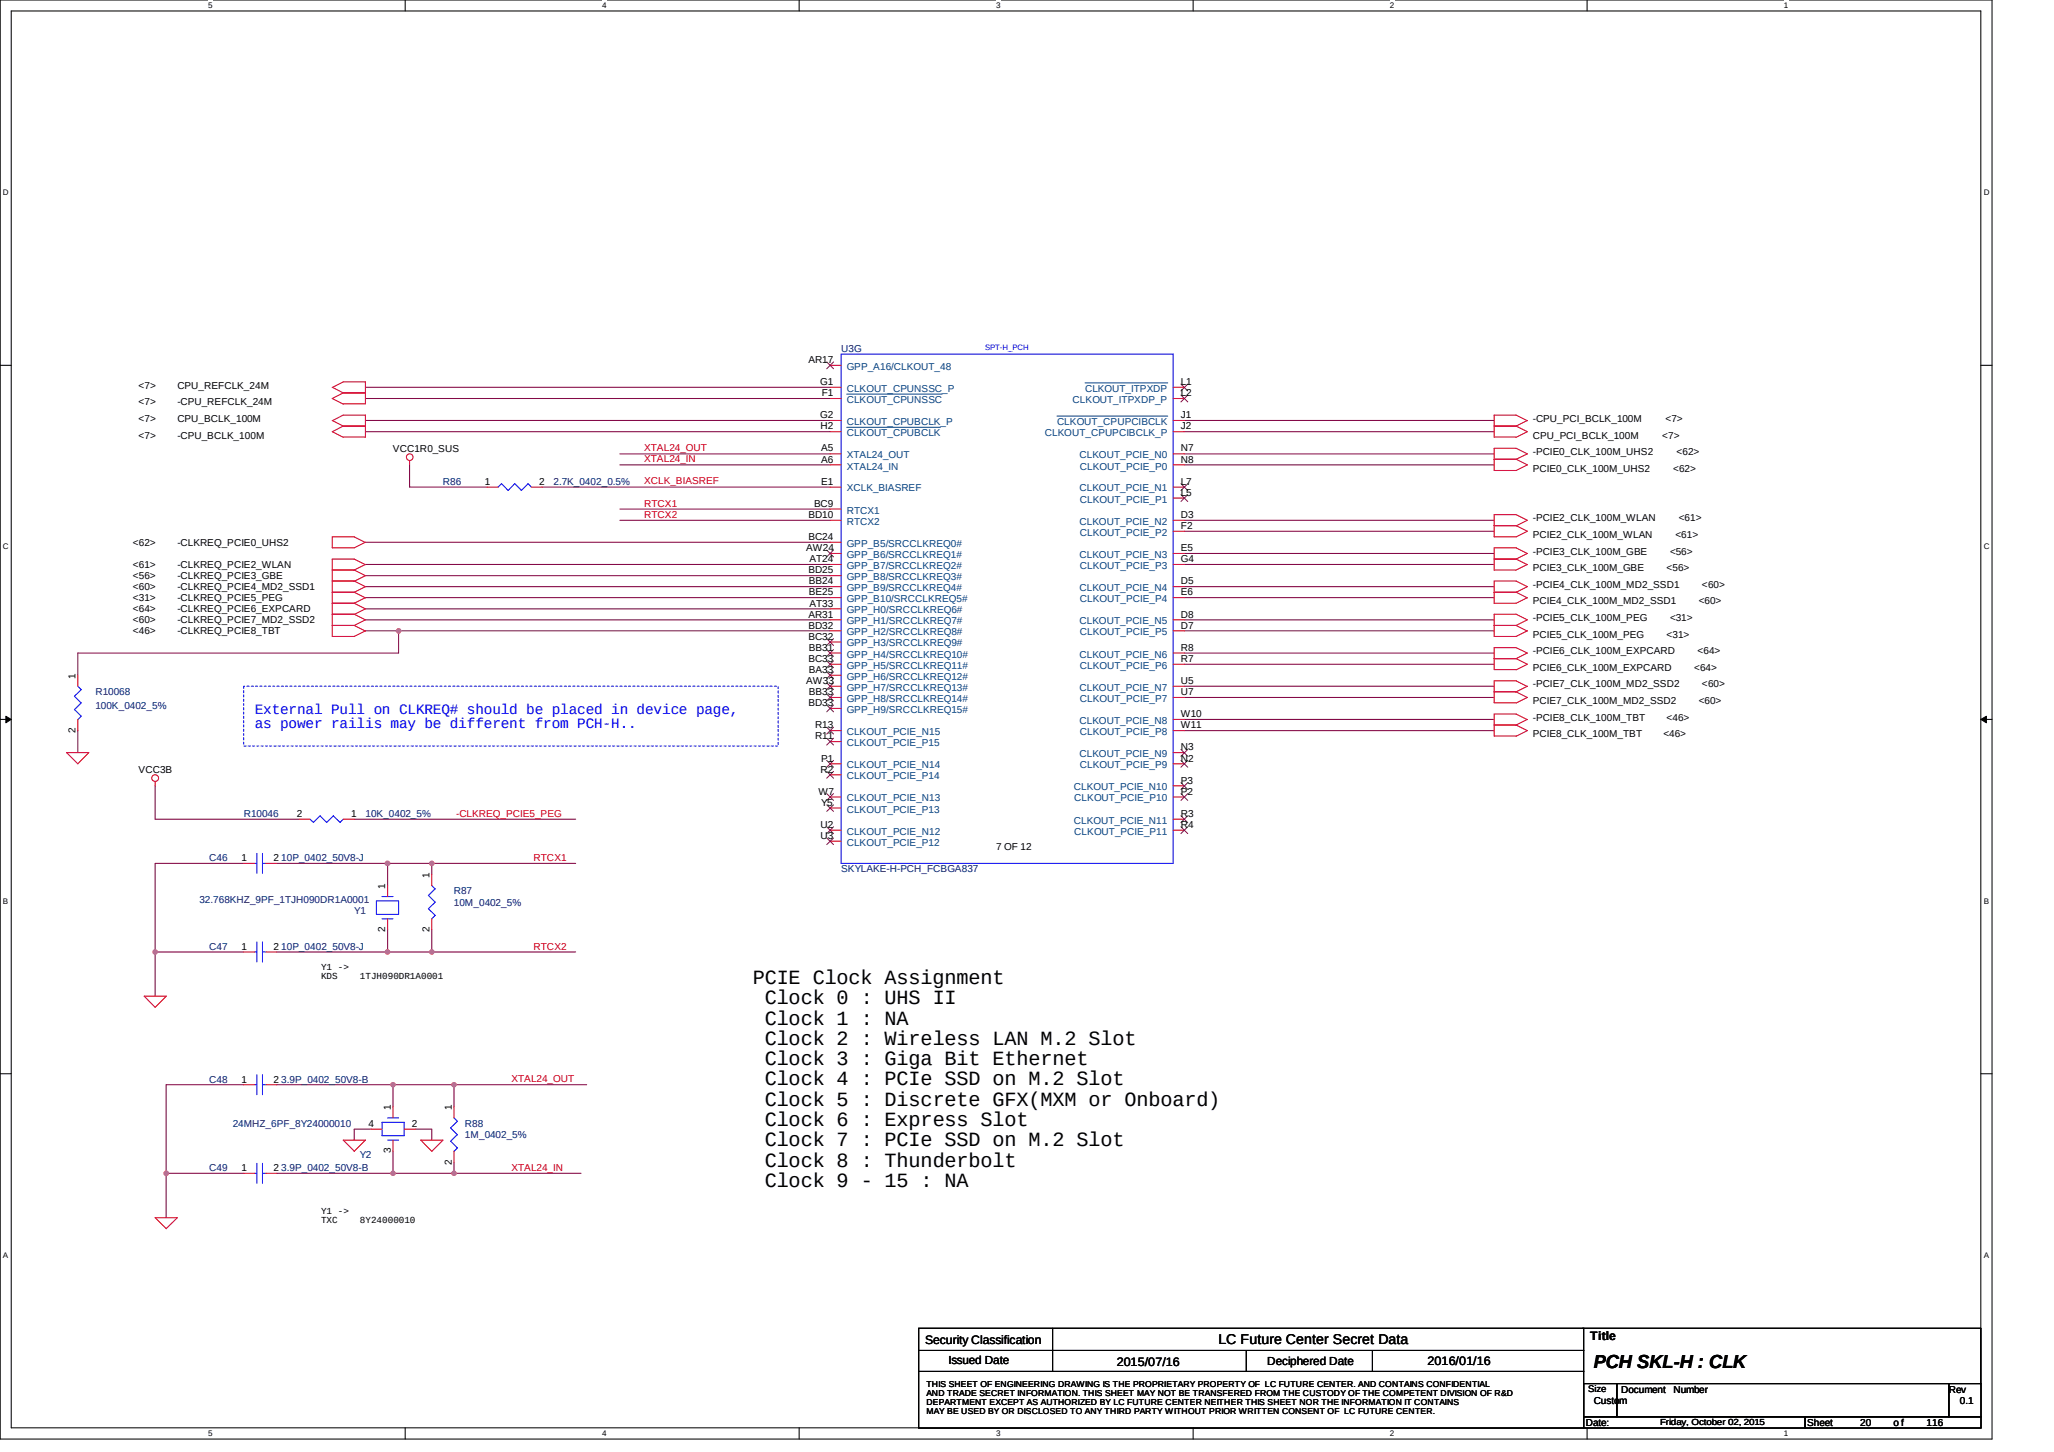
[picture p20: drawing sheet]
<svg xmlns="http://www.w3.org/2000/svg" width="297mm" height="210mm" viewBox="0 0 297 210" stroke-linecap="round" stroke-linejoin="round" font-family="sans-serif">
<defs><g id="words">
<g font-size="2.9">
<text x="108.9" y="142.2">PCIE Clock Assignment</text>
<text x="110.6" y="145.2">Clock 0 : UHS II</text>
<text x="110.6" y="148.1">Clock 1 : NA</text>
<text x="110.6" y="151.1">Clock 2 : Wireless LAN M.2 Slot</text>
<text x="110.6" y="154">Clock 3 : Giga Bit Ethernet</text>
<text x="110.6" y="156.9">Clock 4 : PCIe SSD on M.2 Slot</text>
<text x="110.6" y="159.8">Clock 5 : Discrete GFX(MXM or Onboard)</text>
<text x="110.6" y="162.8">Clock 6 : Express Slot</text>
<text x="110.6" y="165.7">Clock 7 : PCIe SSD on M.2 Slot</text>
<text x="110.6" y="168.7">Clock 8 : Thunderbolt</text>
<text x="110.6" y="171.6">Clock 9 - 15 : NA</text>
</g>
<text font-size="2.7" x="230.5" y="197.7">PCH SKL-H : CLK</text>
<g font-size="2.1" fill="#00f">
<text x="36.8" y="103.2">External Pull on CLKREQ# should be placed in device page,</text>
<text x="36.8" y="105.3">as power railis may be different from PCH-H..</text>
</g>
<text font-size="2" x="176.2" y="194.3">LC Future Center Secret Data</text>
<g font-size="1.8">
<text x="133.8" y="194.2">Security Classification</text>
<text x="161.5" y="197.5">2015/07/16</text>
<text x="206.4" y="197.3">2016/01/16</text>
<text x="230" y="193.8">Title</text>
</g>
<g font-size="1.7">
<text x="137.2" y="197.2">Issued Date</text>
<text x="183.3" y="197.4">Deciphered Date</text>
</g>
<g font-size="1.4">
<text x="116.9" y="52.5">AR17</text>
<text x="20" y="58.6">&lt;7&gt;</text>
<text x="20" y="56.2">&lt;7&gt;</text>
<text x="25.6" y="58.6">-CPU_REFCLK_24M</text>
<text x="25.6" y="56.2">CPU_REFCLK_24M</text>
<text x="118.6" y="55.7">G1</text>
<text x="118.9" y="57.3">F1</text>
<text x="170.8" y="55.7">L1</text>
<text x="170.8" y="57.3">L2</text>
<text x="20" y="61">&lt;7&gt;</text>
<text x="20" y="63.4">&lt;7&gt;</text>
<text x="25.6" y="61">CPU_BCLK_100M</text>
<text x="25.6" y="63.4">-CPU_BCLK_100M</text>
<text x="56.8" y="65.3">VCC1R0_SUS</text>
<text x="118.6" y="60.5">G2</text>
<text x="118.7" y="62.1">H2</text>
<text x="118.7" y="65.3">A5</text>
<text x="170.8" y="60.5">J1</text>
<text x="170.8" y="62.1">J2</text>
<text x="170.8" y="65.3">N7</text>
<text x="221.7" y="65.8">-PCIE0_CLK_100M_UHS2</text>
<text x="221.7" y="61">-CPU_PCI_BCLK_100M</text>
<text x="221.7" y="63.4">CPU_PCI_BCLK_100M</text>
<text x="240.4" y="63.4">&lt;7&gt;</text>
<text x="240.9" y="61">&lt;7&gt;</text>
<text x="242.5" y="65.8">&lt;62&gt;</text>
<text x="70.1" y="70.1">1</text>
<text x="78" y="70.1">2</text>
<text x="118.7" y="66.9">A6</text>
<text x="118.7" y="70.1">E1</text>
<text x="170.8" y="66.9">N8</text>
<text x="170.8" y="70.1">L7</text>
<text x="170.8" y="71.7">L5</text>
<text x="221.7" y="68.2">PCIE0_CLK_100M_UHS2</text>
<text x="242" y="68.2">&lt;62&gt;</text>
<text x="116.9" y="74.9">BD10</text>
<text x="117.7" y="73.3">BC9</text>
<text x="170.8" y="74.9">D3</text>
<text x="170.8" y="76.5">F2</text>
<text x="221.7" y="75.4">-PCIE2_CLK_100M_WLAN</text>
<text x="221.7" y="77.8">PCIE2_CLK_100M_WLAN</text>
<text x="242.3" y="77.8">&lt;61&gt;</text>
<text x="242.8" y="75.4">&lt;61&gt;</text>
<text x="19.2" y="82.1">&lt;61&gt;</text>
<text x="19.2" y="83.7">&lt;56&gt;</text>
<text x="19.2" y="78.9">&lt;62&gt;</text>
<text x="25.6" y="82.1">-CLKREQ_PCIE2_WLAN</text>
<text x="25.6" y="83.7">-CLKREQ_PCIE3_GBE</text>
<text x="25.6" y="78.9">-CLKREQ_PCIE0_UHS2</text>
<text x="116.6" y="79.7">AW24</text>
<text x="116.9" y="78.1">BC24</text>
<text x="116.9" y="82.9">BD25</text>
<text x="117.1" y="81.3">AT24</text>
<text x="170.8" y="79.7">E5</text>
<text x="170.8" y="81.3">G4</text>
<text x="221.7" y="80.2">-PCIE3_CLK_100M_GBE</text>
<text x="221.7" y="82.6">PCIE3_CLK_100M_GBE</text>
<text x="241" y="82.6">&lt;56&gt;</text>
<text x="241.5" y="80.2">&lt;56&gt;</text>
<text x="19.2" y="85.3">&lt;60&gt;</text>
<text x="19.2" y="86.9">&lt;31&gt;</text>
<text x="19.2" y="88.5">&lt;64&gt;</text>
<text x="25.6" y="85.3">-CLKREQ_PCIE4_MD2_SSD1</text>
<text x="25.6" y="86.9">-CLKREQ_PCIE5_PEG</text>
<text x="25.6" y="88.5">-CLKREQ_PCIE6_EXPCARD</text>
<text x="116.9" y="89.3">AR31</text>
<text x="117" y="84.5">BB24</text>
<text x="117" y="86.1">BE25</text>
<text x="117.1" y="87.7">AT33</text>
<text x="170.8" y="84.5">D5</text>
<text x="170.8" y="86.1">E6</text>
<text x="170.8" y="89.3">D8</text>
<text x="221.7" y="87.4">PCIE4_CLK_100M_MD2_SSD1</text>
<text x="221.7" y="85">-PCIE4_CLK_100M_MD2_SSD1</text>
<text x="221.7" y="89.8">-PCIE5_CLK_100M_PEG</text>
<text x="241.5" y="89.8">&lt;31&gt;</text>
<text x="245.7" y="87.4">&lt;60&gt;</text>
<text x="246.1" y="85">&lt;60&gt;</text>
<text x="19.2" y="91.7">&lt;46&gt;</text>
<text x="19.2" y="90.1">&lt;60&gt;</text>
<text x="25.6" y="91.7">-CLKREQ_PCIE8_TBT</text>
<text x="25.6" y="90.1">-CLKREQ_PCIE7_MD2_SSD2</text>
<text x="116.9" y="90.9">BD32</text>
<text x="116.9" y="92.5">BC32</text>
<text x="116.9" y="95.7">BC33</text>
<text x="117" y="94.1">BB31</text>
<text x="170.8" y="90.9">D7</text>
<text x="170.8" y="94.1">R8</text>
<text x="170.8" y="95.7">R7</text>
<text x="221.7" y="92.2">PCIE5_CLK_100M_PEG</text>
<text x="221.7" y="94.6">-PCIE6_CLK_100M_EXPCARD</text>
<text x="241" y="92.2">&lt;31&gt;</text>
<text x="245.5" y="94.6">&lt;64&gt;</text>
<text x="10.9" y="98.1" transform="rotate(-90 10.9 98.1)">1</text>
<text x="116.6" y="98.9">AW33</text>
<text x="117" y="97.3">BA33</text>
<text x="117" y="100.5">BB33</text>
<text x="170.8" y="98.9">U5</text>
<text x="170.8" y="100.5">U7</text>
<text x="221.7" y="101.8">PCIE7_CLK_100M_MD2_SSD2</text>
<text x="221.7" y="99.4">-PCIE7_CLK_100M_MD2_SSD2</text>
<text x="221.7" y="97">PCIE6_CLK_100M_EXPCARD</text>
<text x="245" y="97">&lt;64&gt;</text>
<text x="245.7" y="101.8">&lt;60&gt;</text>
<text x="246.1" y="99.4">&lt;60&gt;</text>
<text x="10.9" y="105.9" transform="rotate(-90 10.9 105.9)">2</text>
<text x="116.9" y="102.1">BD33</text>
<text x="117.9" y="105.3">R13</text>
<text x="117.9" y="106.9">R11</text>
<text x="170.8" y="103.7">W10</text>
<text x="170.8" y="105.3">W11</text>
<text x="221.7" y="106.6">PCIE8_CLK_100M_TBT</text>
<text x="221.7" y="104.2">-PCIE8_CLK_100M_TBT</text>
<text x="240.6" y="106.6">&lt;46&gt;</text>
<text x="241" y="104.2">&lt;46&gt;</text>
<text x="20" y="111.7">VCC3B</text>
<text x="118.7" y="111.7">R2</text>
<text x="118.7" y="110.1">P1</text>
<text x="170.8" y="108.5">N3</text>
<text x="170.8" y="110.1">N2</text>
<text x="170.8" y="113.3">P3</text>
<text x="42.9" y="118.1">2</text>
<text x="50.8" y="118.1">1</text>
<text x="118.4" y="114.9">W7</text>
<text x="118.7" y="119.7">U2</text>
<text x="118.7" y="116.5">Y5</text>
<text x="170.8" y="114.9">P2</text>
<text x="170.8" y="118.1">R3</text>
<text x="170.8" y="119.7">R4</text>
<text x="34.9" y="124.5">1</text>
<text x="39.5" y="124.5">2</text>
<text x="118.7" y="121.3">U3</text>
<text x="144" y="122.9">7 OF 12</text>
<text x="55.7" y="128.5" transform="rotate(-90 55.7 128.5)">1</text>
<text x="62.1" y="126.9" transform="rotate(-90 62.1 126.9)">1</text>
<text x="34.9" y="137.3">1</text>
<text x="39.5" y="137.3">2</text>
<text x="55.7" y="134.7" transform="rotate(-90 55.7 134.7)">2</text>
<text x="62.1" y="134.7" transform="rotate(-90 62.1 134.7)">2</text>
<text x="34.9" y="156.5">1</text>
<text x="39.5" y="156.5">2</text>
<text x="56.5" y="160.5" transform="rotate(-90 56.5 160.5)">1</text>
<text x="65.3" y="160.5" transform="rotate(-90 65.3 160.5)">1</text>
<text x="53.3" y="162.9">4</text>
<text x="56.5" y="166.7" transform="rotate(-90 56.5 166.7)">3</text>
<text x="59.5" y="162.9">2</text>
<text x="34.9" y="169.3">1</text>
<text x="39.5" y="169.3">2</text>
<text x="65.3" y="168.3" transform="rotate(-90 65.3 168.3)">2</text>
<text x="229.7" y="201.3">Size</text>
<text x="230.5" y="202.9">Custom</text>
<text x="234.5" y="201.3">Document</text>
<text x="242" y="201.3">Number</text>
<text x="281.8" y="201.3">Rev</text>
<text x="283.4" y="202.9">0.1</text>
<text x="229.3" y="206.1">Date:</text>
<text x="261.3" y="206.1">Sheet</text>
<text x="269" y="206.1">20</text>
<text x="273.8" y="206.1">o f</text>
<text x="278.6" y="206.1">116</text>
</g>
<g font-size="1.4" fill="#000080">
<text x="121.6" y="50.9">U3G</text>
<text x="64" y="70.1">R86</text>
<text x="80" y="70.1">2.7K_0402_0.5%</text>
<text x="13.8" y="100.5">R10068</text>
<text x="13.8" y="102.4">100K_0402_5%</text>
<text x="35.2" y="118.1">R10046</text>
<text x="52.8" y="118.1">10K_0402_5%</text>
<text x="30.3" y="124.5">C46</text>
<text x="40.7" y="124.5">10P_0402_50V8-J</text>
<text x="28.9" y="130.6">32.768KHZ_9PF_1TJH090DR1A0001</text>
<text x="65.7" y="129.3">R87</text>
<text x="65.7" y="130.9">10M_0402_5%</text>
<text x="121.6" y="126.1">SKYLAKE-H-PCH_FCBGA837</text>
<text x="30.3" y="137.3">C47</text>
<text x="40.7" y="137.3">10P_0402_50V8-J</text>
<text x="51.2" y="132.2">Y1</text>
<text x="30.3" y="156.5">C48</text>
<text x="40.7" y="156.5">3.9P_0402_50V8-B</text>
<text x="33.7" y="162.9">24MHZ_6PF_8Y24000010</text>
<text x="52" y="167.4">Y2</text>
<text x="67.2" y="162.9">R88</text>
<text x="67.2" y="164.5">1M_0402_5%</text>
<text x="30.3" y="169.3">C49</text>
<text x="40.7" y="169.3">3.9P_0402_50V8-B</text>
</g>
<g font-size="1.4" fill="#004080">
<text x="122.4" y="53.4">GPP_A16/CLKOUT_48</text>
<text x="122.4" y="56.7">CLKOUT_CPUNSSC_P</text>
<text x="122.4" y="58.2">CLKOUT_CPUNSSC</text>
<text x="155.1" y="58.2">CLKOUT_ITPXDP_P</text>
<text x="156.9" y="56.7">CLKOUT_ITPXDP</text>
<text x="122.4" y="61.5">CLKOUT_CPUBCLK_P</text>
<text x="122.4" y="63.1">CLKOUT_CPUBCLK</text>
<text x="151.1" y="63.1">CLKOUT_CPUPCIBCLK_P</text>
<text x="152.9" y="61.5">CLKOUT_CPUPCIBCLK</text>
<text x="122.4" y="66.3">XTAL24_OUT</text>
<text x="122.4" y="67.9">XTAL24_IN</text>
<text x="122.4" y="71">XCLK_BIASREF</text>
<text x="156.1" y="66.3">CLKOUT_PCIE_N0</text>
<text x="156.1" y="71">CLKOUT_PCIE_N1</text>
<text x="156.2" y="67.9">CLKOUT_PCIE_P0</text>
<text x="122.4" y="74.3">RTCX1</text>
<text x="122.4" y="75.8">RTCX2</text>
<text x="156.1" y="75.8">CLKOUT_PCIE_N2</text>
<text x="156.2" y="72.7">CLKOUT_PCIE_P1</text>
<text x="156.2" y="77.5">CLKOUT_PCIE_P2</text>
<text x="122.4" y="79.1">GPP_B5/SRCCLKREQ0#</text>
<text x="122.4" y="80.6">GPP_B6/SRCCLKREQ1#</text>
<text x="122.4" y="82.3">GPP_B7/SRCCLKREQ2#</text>
<text x="122.4" y="83.9">GPP_B8/SRCCLKREQ3#</text>
<text x="156.1" y="80.6">CLKOUT_PCIE_N3</text>
<text x="156.2" y="82.3">CLKOUT_PCIE_P3</text>
<text x="122.4" y="85.4">GPP_B9/SRCCLKREQ4#</text>
<text x="122.4" y="87.1">GPP_B10/SRCCLKREQ5#</text>
<text x="122.4" y="88.7">GPP_H0/SRCCLKREQ6#</text>
<text x="156.1" y="85.4">CLKOUT_PCIE_N4</text>
<text x="156.2" y="87.1">CLKOUT_PCIE_P4</text>
<text x="122.4" y="90.3">GPP_H1/SRCCLKREQ7#</text>
<text x="122.4" y="91.9">GPP_H2/SRCCLKREQ8#</text>
<text x="122.4" y="93.5">GPP_H3/SRCCLKREQ9#</text>
<text x="122.4" y="95.1">GPP_H4/SRCCLKREQ10#</text>
<text x="156.1" y="90.3">CLKOUT_PCIE_N5</text>
<text x="156.1" y="95.1">CLKOUT_PCIE_N6</text>
<text x="156.2" y="91.9">CLKOUT_PCIE_P5</text>
<text x="122.4" y="96.7">GPP_H5/SRCCLKREQ11#</text>
<text x="122.4" y="98.2">GPP_H6/SRCCLKREQ12#</text>
<text x="122.4" y="99.9">GPP_H7/SRCCLKREQ13#</text>
<text x="122.4" y="101.5">GPP_H8/SRCCLKREQ14#</text>
<text x="156.1" y="99.9">CLKOUT_PCIE_N7</text>
<text x="156.2" y="96.7">CLKOUT_PCIE_P6</text>
<text x="156.2" y="101.5">CLKOUT_PCIE_P7</text>
<text x="122.4" y="103">GPP_H9/SRCCLKREQ15#</text>
<text x="122.4" y="106.3">CLKOUT_PCIE_N15</text>
<text x="122.4" y="107.8">CLKOUT_PCIE_P15</text>
<text x="156.1" y="104.7">CLKOUT_PCIE_N8</text>
<text x="156.2" y="106.3">CLKOUT_PCIE_P8</text>
<text x="122.4" y="111.1">CLKOUT_PCIE_N14</text>
<text x="122.4" y="112.7">CLKOUT_PCIE_P14</text>
<text x="156.1" y="109.5">CLKOUT_PCIE_N9</text>
<text x="156.2" y="111.1">CLKOUT_PCIE_P9</text>
<text x="122.4" y="115.9">CLKOUT_PCIE_N13</text>
<text x="122.4" y="117.5">CLKOUT_PCIE_P13</text>
<text x="155.3" y="114.3">CLKOUT_PCIE_N10</text>
<text x="155.3" y="119.1">CLKOUT_PCIE_N11</text>
<text x="155.4" y="115.9">CLKOUT_PCIE_P10</text>
<text x="122.4" y="120.7">CLKOUT_PCIE_N12</text>
<text x="122.4" y="122.3">CLKOUT_PCIE_P12</text>
<text x="155.4" y="120.7">CLKOUT_PCIE_P11</text>
</g>
<g font-size="1.4" fill="#f00">
<text x="93.2" y="65.2">XTAL24_OUT</text>
<text x="93.2" y="66.8">XTAL24_IN</text>
<text x="93.2" y="70">XCLK_BIASREF</text>
<text x="93.2" y="74.9">RTCX2</text>
<text x="93.2" y="73.3">RTCX1</text>
<text x="66" y="118">-CLKREQ_PCIE5_PEG</text>
<text x="77.2" y="124.5">RTCX1</text>
<text x="77.2" y="137.3">RTCX2</text>
<text x="74" y="156.5">XTAL24_OUT</text>
<text x="74" y="169.3">XTAL24_IN</text>
</g>
<g font-size="1.3">
<text x="46.4" y="140.2">Y1 -&gt;</text>
<text x="46.4" y="141.6">KDS</text>
<text x="52.1" y="141.6">1TJH090DR1A0001</text>
<text x="46.4" y="175.4">Y1 -&gt;</text>
<text x="46.4" y="176.8">TXC</text>
<text x="52.1" y="176.8">8Y24000010</text>
<text x="240.1" y="206">Friday, October 02, 2015</text>
</g>
<g font-size="1.2">
<text x="30.1" y="1.2">5</text>
<text x="87.1" y="1.2">4</text>
<text x="144" y="1.2">3</text>
<text x="201" y="1.2">2</text>
<text x="258" y="1.2">1</text>
<text x=".4" y="28.2">D</text>
<text x="286.9" y="28.2">D</text>
<text x=".4" y="79.4">C</text>
<text x="286.9" y="79.4">C</text>
<text x=".4" y="130.6">B</text>
<text x="286.9" y="130.6">B</text>
<text x=".4" y="181.8">A</text>
<text x="286.9" y="181.8">A</text>
<text x="134" y="200.5">THIS SHEET OF ENGINEERING DRAWING IS THE PROPRIETARY PROPERTY OF LC FUTURE CENTER. AND CONTAINS CONFIDENTIAL</text>
<text x="134" y="201.8">AND TRADE SECRET INFORMATION. THIS SHEET MAY NOT BE TRANSFERED FROM THE CUSTODY OF THE COMPETENT DIVISION OF R&amp;D</text>
<text x="134" y="203.1">DEPARTMENT EXCEPT AS AUTHORIZED BY LC FUTURE CENTER NEITHER THIS SHEET NOR THE INFORMATION IT CONTAINS</text>
<text x="30.1" y="207.6">5</text>
<text x="87.1" y="207.6">4</text>
<text x="134" y="204.4">MAY BE USED BY OR DISCLOSED TO ANY THIRD PARTY WITHOUT PRIOR WRITTEN CONSENT OF LC FUTURE CENTER.</text>
<text x="144" y="207.6">3</text>
<text x="201" y="207.6">2</text>
<text x="258" y="207.6">1</text>
</g>
<text font-size="1.1" fill="#00f" x="142.5" y="50.6">SPT-H_PCH</text>
</g></defs>
<path d="M0 0h288.1v208h-288.1zM1.6 1.6h284.9v204.8h-284.9z" fill="none" stroke="#000" stroke-width=".15"/>
<g fill="#fff">
<path d="M30.1 .1h.7v1.3h-.7z" fill-rule="evenodd"/>
<path d="M30.1 206.6h.7v1.3h-.7z" fill-rule="evenodd"/>
</g>
<path d="M58.6 0v1.6M58.6 206.4v1.6" fill="none" stroke="#000" stroke-width=".15"/>
<g fill="#fff">
<path d="M87.1 .1h.6v1.3h-.6z" fill-rule="evenodd"/>
<path d="M87.1 206.6h.6v1.3h-.6z" fill-rule="evenodd"/>
</g>
<path d="M115.6 0v1.6M115.6 206.4v1.6" fill="none" stroke="#000" stroke-width=".15"/>
<g fill="#fff">
<path d="M144 .1h.7v1.3h-.7z" fill-rule="evenodd"/>
<path d="M144 206.6h.7v1.3h-.7z" fill-rule="evenodd"/>
</g>
<path d="M172.5 0v1.6M172.5 206.4v1.6" fill="none" stroke="#000" stroke-width=".15"/>
<g fill="#fff">
<path d="M201 .1h.6v1.3h-.6z" fill-rule="evenodd"/>
<path d="M201 206.6h.6v1.3h-.6z" fill-rule="evenodd"/>
</g>
<path d="M229.5 0v1.6M229.5 206.4v1.6" fill="none" stroke="#000" stroke-width=".15"/>
<g fill="#fff">
<path d="M258 .1h.6v1.3h-.6z" fill-rule="evenodd"/>
<path d="M258 206.6h.6v1.3h-.6z" fill-rule="evenodd"/>
<path d="M.4 27.2h.9v1.3h-.9z" fill-rule="evenodd"/>
<path d="M286.9 27.2h.8v1.3h-.8z" fill-rule="evenodd"/>
<path d="M.4 78.4h.9v1.3h-.9z" fill-rule="evenodd"/>
<path d="M286.9 78.4h.8v1.3h-.8z" fill-rule="evenodd"/>
</g>
<path d="M0 52.8h1.6M286.5 52.8h1.6" fill="none" stroke="#000" stroke-width=".15"/>
<g fill="#fff">
<path d="M.4 129.6h.8v1.3h-.8z" fill-rule="evenodd"/>
<path d="M286.9 129.6h.8v1.3h-.8z" fill-rule="evenodd"/>
</g>
<path d="M0 104h1.6M286.5 104h1.6" fill="none" stroke="#000" stroke-width=".15"/>
<path d="M.8 103.5l.8 .5-.8 .5zM286.5 104l.8-.5v1z" fill="#000"/>
<path d="M.8 103.5l.8 .5-.8 .5zM286.5 104l.8-.5v1z" fill="none" stroke="#000" stroke-width=".14"/>
<g fill="#fff">
<path d="M.4 180.8h.8v1.3h-.8z" fill-rule="evenodd"/>
<path d="M286.9 180.8h.8v1.3h-.8z" fill-rule="evenodd"/>
</g>
<path d="M0 155.2h1.6M286.5 155.2h1.6" fill="none" stroke="#000" stroke-width=".15"/>
<g fill="none" stroke="#00f" stroke-width=".15">
<path d="M35.2 99.8v.4M35.4 99.2h-.2v.3M35.7 99.2h.3M36.3 99.2h.4M36.9 99.2h.4M37.6 99.2h.3M38.2 99.2h.3M38.8 99.2h.3M39.4 99.2h.3M40 99.2h.4M40.7 99.2h.3M41.3 99.2h.3"/>
<path d="M41.9 99.2h.3M42.5 99.2h.3M43.1 99.2h.4M43.8 99.2h.3M44.4 99.2h.3M45 99.2h.3M45.6 99.2h.3M46.2 99.2h.4M46.9 99.2h.3M47.5 99.2h.3M48.1 99.2h.3M48.7 99.2h.3"/>
<path d="M49.4 99.2h.3M50 99.2h.3M50.6 99.2h.3M51.2 99.2h.3M51.8 99.2h.3M52.5 99.2h.3M53.1 99.2h.3M53.7 99.2h.3M54.3 99.2h.3M54.9 99.2h.3M55.6 99.2h.2M56.2 99.2h.3"/>
<path d="M56.8 99.2h.3M57.4 99.2h.3M58 99.2h.3M58.7 99.2h.2M59.3 99.2h.3M59.9 99.2h.3M60.5 99.2h.3M61.1 99.2h.4M61.7 99.2h.4M62.4 99.2h.3M63 99.2h.3M63.6 99.2h.3"/>
<path d="M64.2 99.2h.3M64.8 99.2h.4M65.5 99.2h.3M66.1 99.2h.3M66.7 99.2h.3M67.3 99.2h.3M67.9 99.2h.4M68.6 99.2h.3M69.2 99.2h.3M69.8 99.2h.3M70.4 99.2h.3M71 99.2h.4"/>
<path d="M71.7 99.2h.3M72.3 99.2h.3M72.9 99.2h.3M73.5 99.2h.3M74.2 99.2h.3M74.8 99.2h.3M75.4 99.2h.3M76 99.2h.3M76.6 99.2h.3M77.3 99.2h.3M77.9 99.2h.3M78.5 99.2h.3"/>
<path d="M79.1 99.2h.3M79.7 99.2h.3M80.4 99.2h.2M81 99.2h.3M81.6 99.2h.3M82.2 99.2h.3M82.8 99.2h.3M83.5 99.2h.2M84.1 99.2h.3M84.7 99.2h.3M85.3 99.2h.3M85.9 99.2h.4"/>
<path d="M86.5 99.2h.4M87.2 99.2h.3M87.8 99.2h.3M88.4 99.2h.3M89 99.2h.3M89.6 99.2h.4M90.3 99.2h.3M90.9 99.2h.3M91.5 99.2h.3M92.1 99.2h.3M92.7 99.2h.4M93.4 99.2h.3"/>
<path d="M94 99.2h.3M94.6 99.2h.3M95.2 99.2h.3M95.8 99.2h.4M96.5 99.2h.3M97.1 99.2h.3M97.7 99.2h.3M98.3 99.2h.3M99 99.2h.3M99.6 99.2h.3M100.2 99.2h.3M100.8 99.2h.3"/>
<path d="M101.4 99.2h.3M102.1 99.2h.3M102.7 99.2h.3M103.3 99.2h.3M103.9 99.2h.3M104.5 99.2h.3M105.2 99.2h.2M105.8 99.2h.3M106.4 99.2h.3M107 99.2h.3M107.6 99.2h.3M108.3 99.2h.2"/>
<path d="M108.9 99.2h.3M109.5 99.2h.3M110.1 99.2h.3M110.7 99.2h.4M111.3 99.2h.4M112 99.2h.3M112.5 99.3v.3M112.5 99.9v.3M35.2 100.4v.4M35.2 101.1v.3M35.2 101.7v.3M35.2 102.3v.3"/>
<path d="M35.2 102.9v.3M35.2 103.5v.4M35.2 104.2v.3M35.2 104.8v.3M35.2 105.4v.3M35.2 106v.3M35.2 106.6v.4M35.2 107.3v.3M35.3 107.8h.3M35.9 107.8h.3M36.5 107.8h.3M37.1 107.8h.3"/>
<path d="M37.7 107.8h.4M38.4 107.8h.3M39 107.8h.3M39.6 107.8h.3M40.2 107.8h.3M40.9 107.8h.3M41.5 107.8h.3M42.1 107.8h.3M42.7 107.8h.3M43.3 107.8h.3M44 107.8h.3M44.6 107.8h.3"/>
<path d="M45.2 107.8h.3M45.8 107.8h.3M46.4 107.8h.3M47.1 107.8h.2M47.7 107.8h.3M48.3 107.8h.3M48.9 107.8h.3M49.5 107.8h.3M50.2 107.8h.2M50.8 107.8h.3M51.4 107.8h.3M52 107.8h.3"/>
<path d="M52.6 107.8h.4M53.2 107.8h.4M53.9 107.8h.3M54.5 107.8h.3M55.1 107.8h.3M55.7 107.8h.4M56.3 107.8h.4M57 107.8h.3M57.6 107.8h.3M58.2 107.8h.3M58.8 107.8h.3M59.4 107.8h.4"/>
<path d="M60.1 107.8h.3M60.7 107.8h.3M61.3 107.8h.3M61.9 107.8h.3M62.5 107.8h.4M63.2 107.8h.3M63.8 107.8h.3M64.4 107.8h.3M65 107.8h.3M65.7 107.8h.3M66.3 107.8h.3M66.9 107.8h.3"/>
<path d="M67.5 107.8h.3M68.1 107.8h.3M68.8 107.8h.3M69.4 107.8h.3M70 107.8h.3M70.6 107.8h.3M71.2 107.8h.3M71.9 107.8h.2M72.5 107.8h.3M73.1 107.8h.3M73.7 107.8h.3M74.3 107.8h.3"/>
<path d="M75 107.8h.2M75.6 107.8h.3M76.2 107.8h.3M76.8 107.8h.3M77.4 107.8h.4M78 107.8h.4M78.7 107.8h.3M79.3 107.8h.3M79.9 107.8h.3M80.5 107.8h.4M81.1 107.8h.4M81.8 107.8h.3"/>
<path d="M82.4 107.8h.3M83 107.8h.3M83.6 107.8h.3M84.2 107.8h.4M84.9 107.8h.3M85.5 107.8h.3M86.1 107.8h.3M86.7 107.8h.3M87.3 107.8h.4M88 107.8h.3M88.6 107.8h.3M89.2 107.8h.3"/>
<path d="M89.8 107.8h.3M90.5 107.8h.3M91.1 107.8h.3M91.7 107.8h.3M92.3 107.8h.3M92.9 107.8h.3M93.6 107.8h.3M94.2 107.8h.3M94.8 107.8h.3M95.4 107.8h.3M96 107.8h.3M96.7 107.8h.2"/>
<path d="M97.3 107.8h.3M97.9 107.8h.3M98.5 107.8h.3M99.1 107.8h.3M99.8 107.8h.2M100.4 107.8h.3M101 107.8h.3M101.6 107.8h.3M102.2 107.8h.4M102.8 107.8h.4M103.5 107.8h.3M104.1 107.8h.3"/>
<path d="M104.7 107.8h.3M105.3 107.8h.4M105.9 107.8h.4M106.6 107.8h.3M107.2 107.8h.3M107.8 107.8h.3M108.4 107.8h.3M109 107.8h.4M109.7 107.8h.3M110.3 107.8h.3M110.9 107.8h.3M111.5 107.8h.3"/>
<path d="M112.1 107.8h.4M112.5 100.5v.3M112.5 101.1v.3M112.5 101.7v.4M112.5 102.4v.3M112.5 103v.3M112.5 103.6v.3M112.5 104.2v.3M112.5 104.8v.4M112.5 105.4v.4M112.5 106.1v.3M112.5 106.7v.3"/>
<path d="M112.5 107.3v.3"/>
</g>
<g fill="none" stroke="#800040" stroke-width=".15">
<path d="M52.8 56h67.3M52.8 57.6h67.3M52.8 78.4h67.3M52.8 60.8h67.3M52.8 62.4h67.3M59.2 67.2v3.2h11.2M78.4 70.4h41.7M89.6 75.2h30.5M89.6 73.6h30.5M89.6 67.2h30.5M89.6 65.6h30.5M171.3 76.8h44.8"/>
<path d="M171.3 75.2h44.8M52.8 83.2h67.3M52.8 81.6h67.3M52.8 91.2h4.8M52.8 89.6h67.3M52.8 84.8h67.3M52.8 86.4h67.3M171.3 81.6h44.8M171.3 91.2h44.8M171.3 89.6h44.8M171.3 84.8h44.8M171.3 80h44.8"/>
<path d="M171.3 86.4h44.8M171.3 99.2h44.8M171.3 105.6h44.8M171.3 104h44.8M171.3 100.8h44.8M62.4 134.4v3.2h20.9"/>
</g>
<circle cx="62.4" cy="137.6" r=".32" fill="#f0f"/>
<circle cx="62.4" cy="137.6" r=".32" fill="none" stroke="#f0f" stroke-width=".15"/>
<path d="M83.3 124.8h-20.9v1.6" fill="none" stroke="#800040" stroke-width=".15"/>
<circle cx="62.4" cy="124.8" r=".32" fill="#f0f"/>
<circle cx="62.4" cy="124.8" r=".32" fill="none" stroke="#f0f" stroke-width=".15"/>
<path d="M22.4 124.8h12.8M35.2 137.6h-12.8v6.4M40 124.8h16.1M56.1 134.4v3.2" fill="none" stroke="#800040" stroke-width=".15"/>
<circle cx="56" cy="124.8" r=".33" fill="#f0f"/>
<circle cx="56" cy="124.8" r=".33" fill="none" stroke="#f0f" stroke-width=".15"/>
<path d="M22.4 124.8v12.8" fill="none" stroke="#800040" stroke-width=".15"/>
<circle cx="22.4" cy="137.6" r=".32" fill="#f0f"/>
<circle cx="22.4" cy="137.6" r=".32" fill="none" stroke="#f0f" stroke-width=".15"/>
<path d="M40 137.6h16.1M56.1 124.8h6.3" fill="none" stroke="#800040" stroke-width=".15"/>
<circle cx="56" cy="137.6" r=".33" fill="#f0f"/>
<circle cx="56" cy="137.6" r=".33" fill="none" stroke="#f0f" stroke-width=".15"/>
<path d="M56.1 137.6h6.3M65.7 169.6h18.3" fill="none" stroke="#800040" stroke-width=".15"/>
<circle cx="65.7" cy="169.6" r=".32" fill="#f0f"/>
<circle cx="65.7" cy="169.6" r=".32" fill="none" stroke="#f0f" stroke-width=".15"/>
<path d="M84.8 156.8h-19.1v3.2" fill="none" stroke="#800040" stroke-width=".15"/>
<circle cx="65.7" cy="156.8" r=".32" fill="#f0f"/>
<circle cx="65.7" cy="156.8" r=".32" fill="none" stroke="#f0f" stroke-width=".15"/>
<path d="M35.2 156.8h-11.2v19.2M40 156.8h16.8M24 169.6h11.2M56.8 166.4v3.2M65.7 168v1.6" fill="none" stroke="#800040" stroke-width=".15"/>
<circle cx="24" cy="169.6" r=".33" fill="#f0f"/>
<circle cx="24" cy="169.6" r=".33" fill="none" stroke="#f0f" stroke-width=".15"/>
<path d="M56.8 156.8h8.9M40 169.6h25.7" fill="none" stroke="#800040" stroke-width=".15"/>
<circle cx="56.8" cy="169.6" r=".32" fill="#f0f"/>
<circle cx="56.8" cy="169.6" r=".32" fill="none" stroke="#f0f" stroke-width=".15"/>
<path d="M171.3 67.2h44.8M171.3 65.6h44.8M171.3 62.4h44.8M171.3 60.8h44.8M56.1 124.8v3.2M56.8 156.8v3.2M53.7 163.2h-2.5v1.6M60 163.2h2.4v1.6" fill="none" stroke="#800040" stroke-width=".15"/>
<circle cx="56.8" cy="156.8" r=".32" fill="#f0f"/>
<circle cx="56.8" cy="156.8" r=".32" fill="none" stroke="#f0f" stroke-width=".15"/>
<path d="M120.1 91.2h-62.5v3.2M22.4 113.6v4.8h20.9M51.2 118.4h32.1" fill="none" stroke="#800040" stroke-width=".15"/>
<circle cx="57.6" cy="91.2" r=".33" fill="#f0f"/>
<circle cx="57.6" cy="91.2" r=".33" fill="none" stroke="#f0f" stroke-width=".15"/>
<path d="M52.8 88h67.3M57.6 94.4h-46.3v3.2M171.3 94.4h44.8M171.3 96h44.8M11.3 105.6v3.2" fill="none" stroke="#800040" stroke-width=".15"/>
<g fill="none" stroke="#f00" stroke-width=".15">
<path d="M48 56l1.6-.8h3.2v3.2h-3.2M48 56l1.6 .8M49.6 56.8l-1.6 .8 1.6 .8M49.6 56.8h3.2M120.1 52.8h1.5M120.1 56h1.5M120.1 57.6h1.5M169.7 56h1.6M169.7 57.6h1.6M48 60.8l1.6-.8h3.2v3.2h-3.2M48 60.8l1.6 .8M49.6 61.6h3.2"/>
<path d="M49.6 61.6l-1.6 .8 1.6 .8M52.8 78.4l-1.6 .8h-3.2v-1.6h3.2l1.6 .8M59.2 66.6v.6M70.4 70.4h1.6M76.8 70.4h1.6M120.1 70.4h1.5M120.1 60.8h1.5M120.1 62.4h1.5M120.1 65.6h1.5M120.1 67.2h1.5M120.1 73.6h1.5M120.1 75.2h1.5"/>
<path d="M120.1 78.4h1.5M169.7 70.4h1.6M169.7 60.8h1.6M169.7 62.4h1.6M169.7 65.6h1.6M169.7 67.2h1.6M169.7 75.2h1.6M169.7 72h1.6M169.7 76.8h1.6M216.1 76h3.2l1.6 .8-1.6 .8h-3.2v-3.2h3.2l1.6 .8-1.6 .8M216.1 64.8h3.2l1.6 .8-1.6 .8 1.6 .8-1.6 .8h-3.2zM216.1 61.6h3.2"/>
<path d="M216.1 66.4h3.2M219.3 61.6l1.6 .8-1.6 .8M220.9 60.8l-1.6-.8h-3.2v3.2h3.2M220.9 60.8l-1.6 .8M11.3 97.6v1.6M48 82.4h3.2M48 90.4h3.2M48 84h3.2l1.6 .8-1.6 .8M48 88.8h3.2l1.6 .8-1.6 .8M48 85.6h3.2M48 87.2h3.2M51.2 90.4l1.6 .8"/>
<path d="M51.2 82.4l1.6 .8-1.6 .8M51.2 85.6l1.6 .8M51.2 87.2l1.6 .8-1.6 .8M52.8 81.6l-1.6-.8h-3.2v11.2h3.2l1.6-.8M52.8 81.6l-1.6 .8M52.8 86.4l-1.6 .8M120.1 80h1.5M120.1 81.6h1.5M120.1 83.2h1.5M120.1 84.8h1.5M120.1 86.4h1.5M120.1 88h1.5"/>
<path d="M120.1 89.6h1.5M120.1 91.2h1.5M120.1 92.8h1.5M120.1 94.4h1.5M120.1 96h1.5M120.1 97.6h1.5M120.1 99.2h1.5M169.7 80h1.6M169.7 81.6h1.6M169.7 84.8h1.6M169.7 86.4h1.6M169.7 89.6h1.6"/>
<path d="M169.7 91.2h1.6M169.7 94.4h1.6M169.7 96h1.6M169.7 99.2h1.6M216.1 80.8h3.2M216.1 90.4h3.2M216.1 85.6h3.2M216.1 93.6h3.2l1.6 .8-1.6 .8 1.6 .8-1.6 .8h-3.2zM216.1 95.2h3.2M219.3 80.8l1.6-.8-1.6-.8h-3.2v3.2h3.2l1.6-.8M219.3 90.4l1.6-.8-1.6-.8h-3.2v3.2h3.2l1.6-.8M219.3 85.6l1.6-.8-1.6-.8h-3.2v3.2h3.2l1.6-.8"/>
<path d="M219.3 80.8l1.6 .8M219.3 85.6l1.6 .8M219.3 90.4l1.6 .8M220.9 99.2l-1.6-.8h-3.2v3.2h3.2M220.9 99.2l-1.6 .8M9.6 108.8h3.2l-1.5 1.6zM11.3 104v1.6M22.4 113v.6M43.3 118.4h1.5M49.6 118.4h1.6M120.1 100.8h1.5M120.1 102.4h1.5"/>
<path d="M120.1 105.6h1.5M120.1 107.2h1.5M120.1 110.4h1.5M120.1 112h1.5M120.1 115.2h1.5M120.1 116.8h1.5M169.7 108.8h1.6M169.7 118.4h1.6M169.7 100.8h1.6M169.7 105.6h1.6M169.7 110.4h1.6M169.7 115.2h1.6"/>
<path d="M169.7 104h1.6M169.7 113.6h1.6M216.1 100h3.2M216.1 104.8h3.2M219.3 100l1.6 .8-1.6 .8M219.3 104.8l1.6 .8-1.6 .8M220.9 104l-1.6-.8h-3.2v3.2h3.2M220.9 104l-1.6 .8M35.2 124.8h1.6M35.2 137.6h1.6M38.5 124.8h1.5M38.5 137.6h1.5"/>
<path d="M56.1 128v1.6M56.1 132.8v1.6M62.4 126.4v1.6M62.4 132.8v1.6M120.1 120h1.5M120.1 121.6h1.5M169.7 120h1.6M20.8 144h3.2l-1.6 1.6zM35.2 156.8h1.6M38.5 156.8h1.5M22.4 176h3.2l-1.6 1.6zM35.2 169.6h1.6"/>
<path d="M38.5 169.6h1.5M51.2 166.4l1.6-1.6h-3.2l1.7 1.6M53.7 163.2h1.5M56.8 160v1.6M56.8 164.8v1.6M58.5 163.2h1.5M64 164.8h-3.1l1.5 1.6 1.7-1.6M65.7 160v1.6M65.7 166.4v1.6"/>
<circle cx="59.2" cy="66.1" r=".48"/>
<circle cx="22.4" cy="112.5" r=".49"/>
</g>
<path d="M132.9 192h96.1v3.2h-96.1zM132.9 195.2h96.1v3.1h-96.1zM132.9 198.3h96.1v8.1h-96.1zM152.2 192v6.3M180.2 195.2v3.1M198.5 195.2v3.1M228.8 192h57.7v8M229 200h4.8v4.8h-4.8zM229 204.8h32.1v1.6h-32.1zM233.8 200h48v4.8h-48zM261 204.8h25.5v1.6h-25.5zM281.8 200h4.7v4.8h-4.7z" fill="none" stroke="#000" stroke-width=".15"/>
<g fill="none" stroke="#00f" stroke-width=".15">
<path d="M121.6 51.2h48.1v73.6h-48.1zM72 70.4l.5-.5 1 1 .9-1 1 1M76.8 70.4l-.4-.5-1 1M11.3 99.2l.4 .5-.9 .9 .9 1M10.8 102.6l.9 .9-.4 .5M11.7 101.6l-.9 1M48.2 117.9l1 1 .4-.5M48.2 117.9l-1 1-.9-1-1 1-.5-.5M36.8 124.8h.3M36.8 137.6h.3M37.1 123.4v2.9M37.1 136.2v2.9"/>
<path d="M38 123.4v2.9M38 136.2v2.9M38 124.8h.5M38 137.6h.5M54.4 130.2h3.2v2h-3.2zM55.2 129.6h1.6M55.2 132.8h1.6M61.9 129.4l1 1-1 1 1 .9-.5 .5M62.4 128l.5 .5M62.9 128.5l-1 1M36.8 156.8h.3M37.1 155.4v2.9"/>
<path d="M38 156.8h.5M38 155.4v2.9M36.8 169.6h.3M37.1 168.2v2.9M38 168.2v2.9M38 169.6h.5M55.2 162.2h3.3v2h-3.3zM56.1 161.6h1.5M56.1 164.8h1.5M65.2 165l.9 .9-.4 .5M65.7 161.6l.4 .5-.9 1 .9 .9M66.1 164l-.9 1"/>
</g>
<g fill="none" stroke="#804000" stroke-width=".14">
<path d="M119.6 52.3l.9 1M120.5 52.3l-.9 1M170.8 55.5l1 1M170.8 57.1l1 1M171.8 55.5l-1 1M171.8 57.1l-1 1M119.6 79.5l.9 1M120.5 79.5l-.9 1M170.8 69.9l1 1M170.8 71.5l1 1M171.8 69.9l-1 1M171.8 71.5l-1 1"/>
<path d="M119.6 92.3l.9 1M119.6 93.9l.9 1M119.6 95.5l.9 1M119.6 97.1l.9 1M119.6 98.7l.9 1M120.5 92.3l-.9 1M120.5 93.9l-.9 1M120.5 95.5l-.9 1M120.5 97.1l-.9 1M120.5 98.7l-.9 1M119.6 100.3l.9 1M119.6 101.9l.9 1"/>
<path d="M119.6 105.1l.9 1M119.6 106.7l.9 1M119.6 109.9l.9 1M119.6 111.5l.9 1M119.6 114.7l.9 1M119.6 116.3l.9 1M119.6 119.5l.9 1M120.5 100.3l-.9 1M120.5 101.9l-.9 1M120.5 105.1l-.9 1M120.5 106.7l-.9 1M120.5 109.9l-.9 1"/>
<path d="M120.5 111.5l-.9 1M120.5 114.7l-.9 1M120.5 116.3l-.9 1M120.5 119.5l-.9 1M170.8 108.3l1 1M170.8 109.9l1 1M170.8 113.1l1 1M170.8 114.7l1 1M170.8 117.9l1 1M170.8 119.5l1 1M171.8 108.3l-1 1M171.8 109.9l-1 1"/>
<path d="M171.8 113.1l-1 1M171.8 114.7l-1 1M171.8 117.9l-1 1M171.8 119.5l-1 1M119.6 121.1l.9 1M120.5 121.1l-.9 1"/>
</g>
<path d="M122.4 57h13.8M156.9 55.4h12M122.4 61.8h13.6M152.9 60.1h16" fill="none" stroke="#004080" stroke-width=".14"/>
<circle cx="62.4" cy="137.6" r=".32" fill="#f0f"/>
<circle cx="62.4" cy="137.6" r=".32" fill="none" stroke="#f0f" stroke-width=".15"/>
<circle cx="62.4" cy="124.8" r=".32" fill="#f0f"/>
<circle cx="62.4" cy="124.8" r=".32" fill="none" stroke="#f0f" stroke-width=".15"/>
<circle cx="56" cy="124.8" r=".33" fill="#f0f"/>
<circle cx="56" cy="124.8" r=".33" fill="none" stroke="#f0f" stroke-width=".15"/>
<circle cx="22.4" cy="137.6" r=".32" fill="#f0f"/>
<circle cx="22.4" cy="137.6" r=".32" fill="none" stroke="#f0f" stroke-width=".15"/>
<circle cx="56" cy="137.6" r=".33" fill="#f0f"/>
<circle cx="56" cy="137.6" r=".33" fill="none" stroke="#f0f" stroke-width=".15"/>
<circle cx="65.7" cy="169.6" r=".32" fill="#f0f"/>
<circle cx="65.7" cy="169.6" r=".32" fill="none" stroke="#f0f" stroke-width=".15"/>
<circle cx="65.7" cy="156.8" r=".32" fill="#f0f"/>
<circle cx="65.7" cy="156.8" r=".32" fill="none" stroke="#f0f" stroke-width=".15"/>
<circle cx="24" cy="169.6" r=".33" fill="#f0f"/>
<circle cx="24" cy="169.6" r=".33" fill="none" stroke="#f0f" stroke-width=".15"/>
<circle cx="56.8" cy="169.6" r=".32" fill="#f0f"/>
<circle cx="56.8" cy="169.6" r=".32" fill="none" stroke="#f0f" stroke-width=".15"/>
<circle cx="56.8" cy="156.8" r=".32" fill="#f0f"/>
<circle cx="56.8" cy="156.8" r=".32" fill="none" stroke="#f0f" stroke-width=".15"/>
<circle cx="57.6" cy="91.2" r=".33" fill="#f0f"/>
<circle cx="57.6" cy="91.2" r=".33" fill="none" stroke="#f0f" stroke-width=".15"/>
<use href="#words"/>
</svg>
